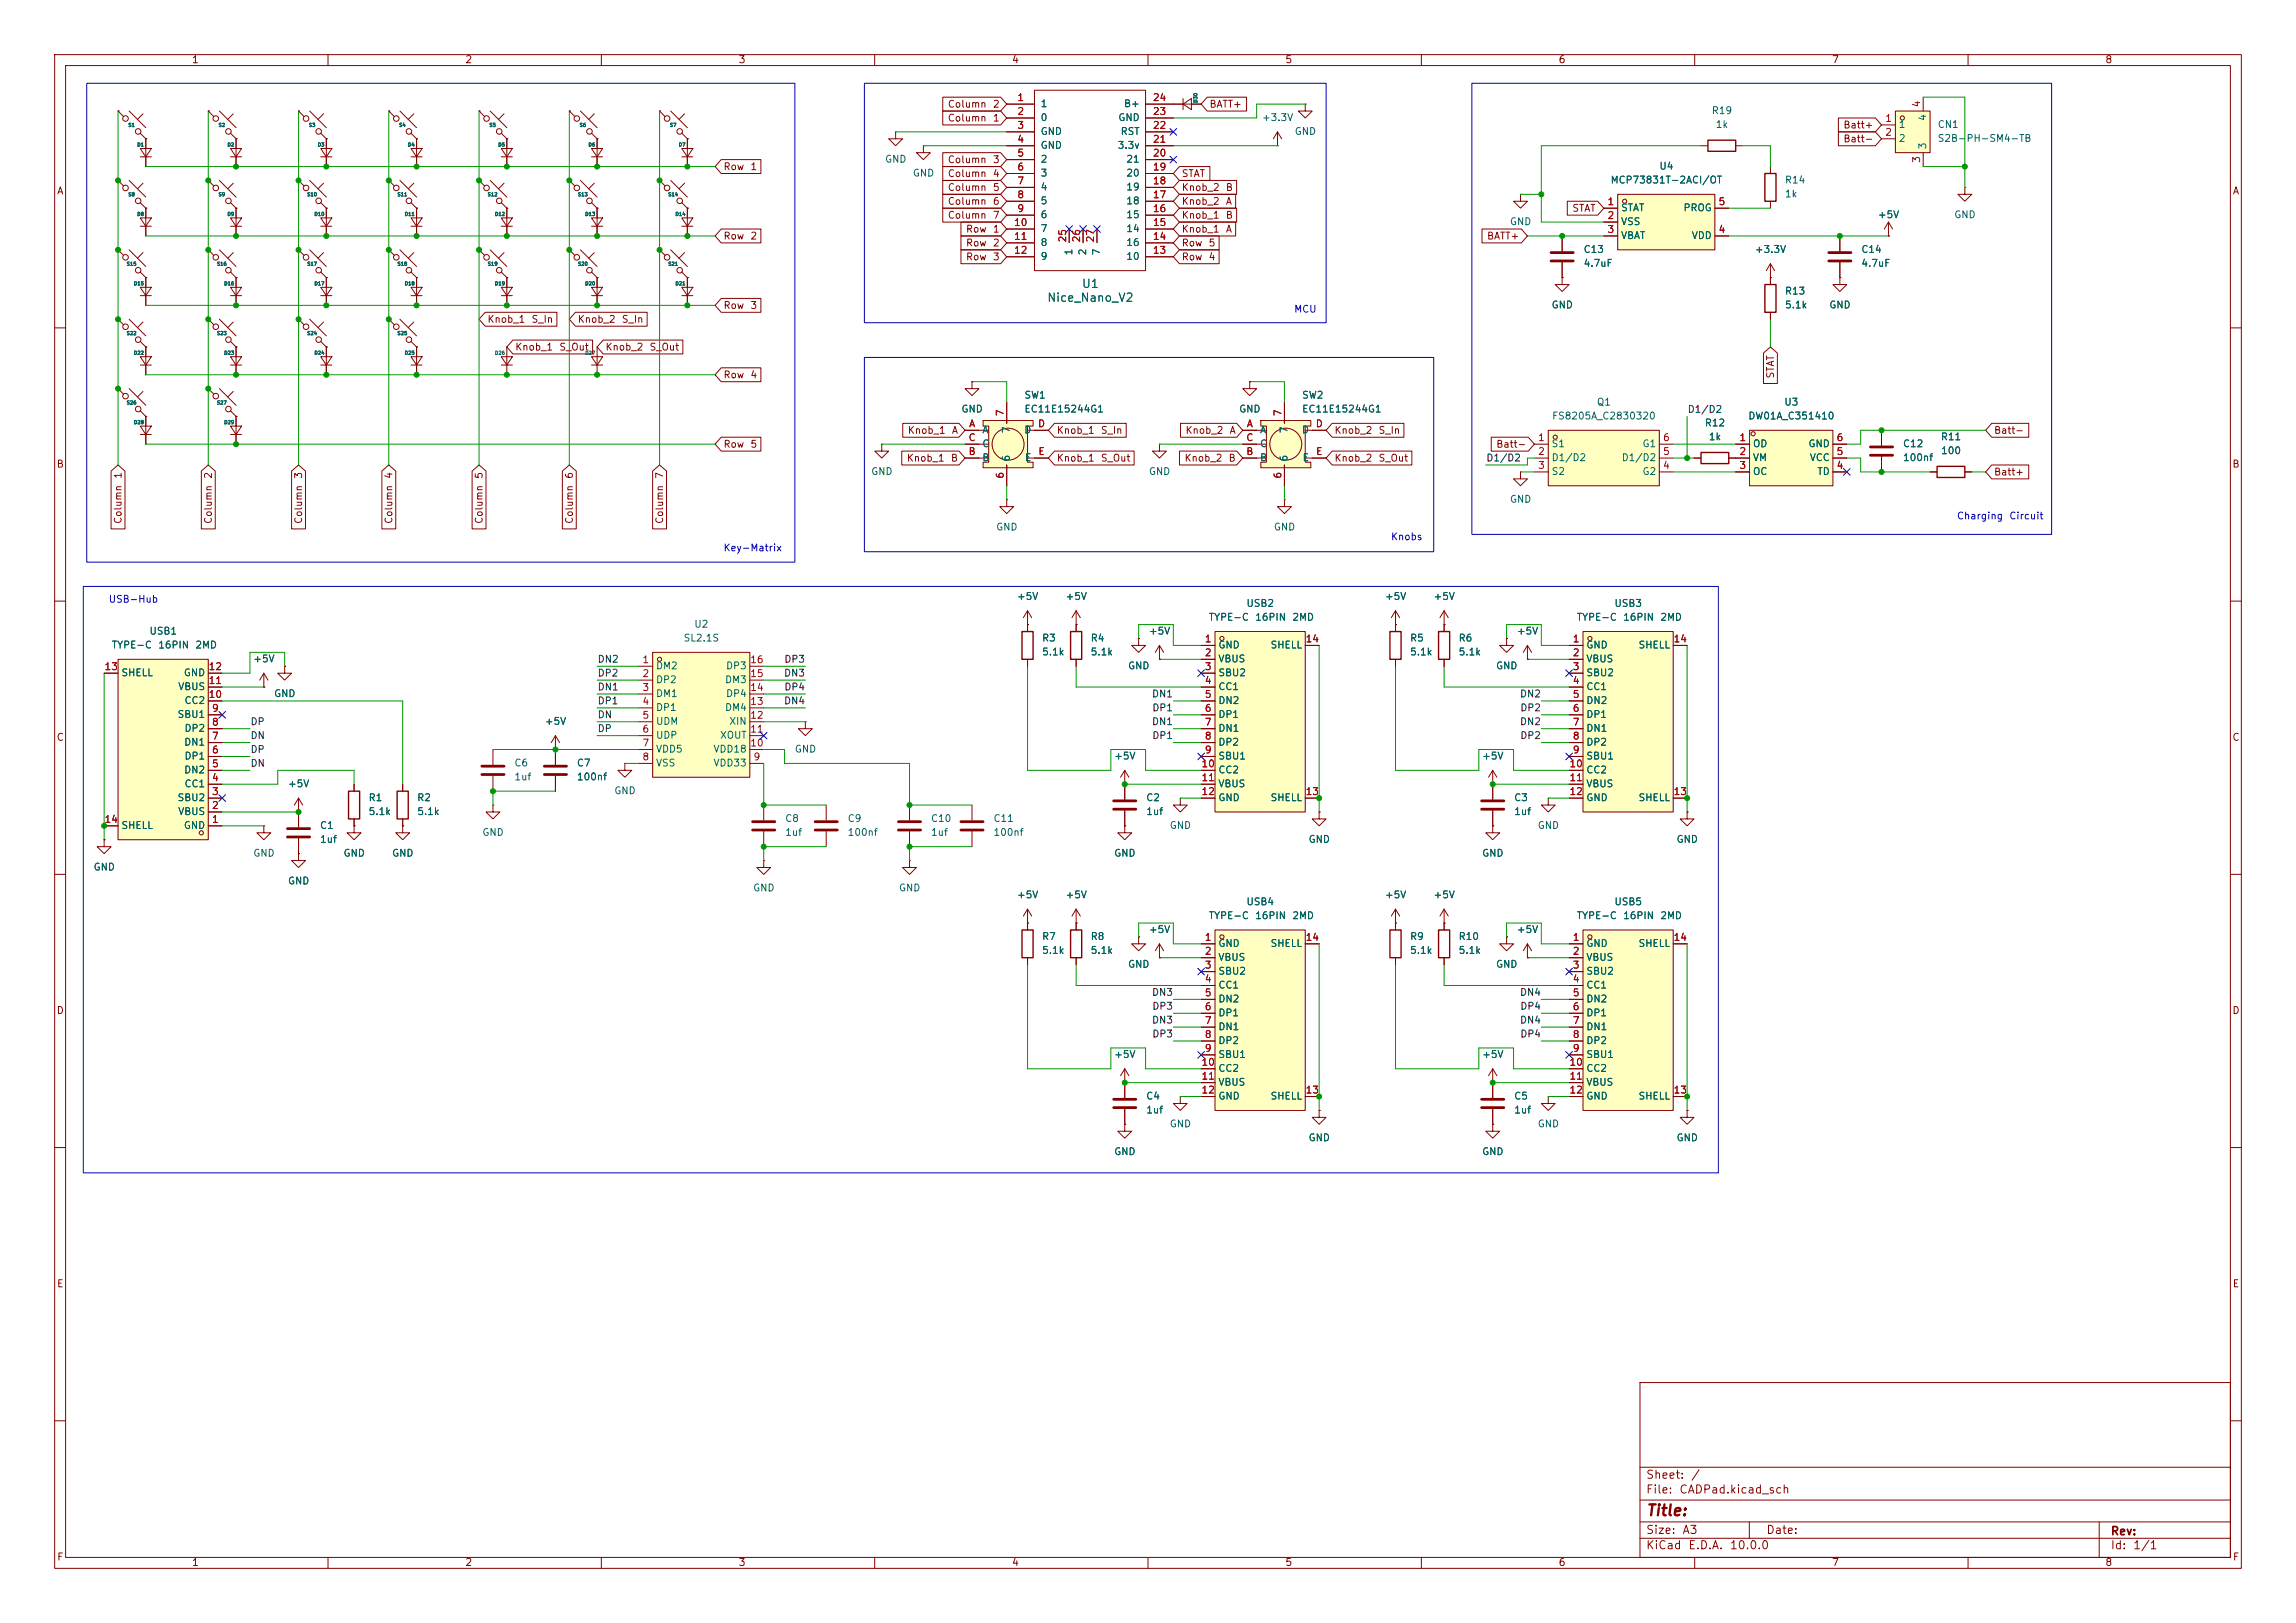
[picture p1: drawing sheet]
<svg xmlns="http://www.w3.org/2000/svg" width="420mm" height="297mm" viewBox="0 0 420 297" stroke-linecap="round" stroke-linejoin="round" font-family="sans-serif">
<defs><g id="words">
<text font-size="2" fill="#840000" x="301" y="277.9">Title:</text>
<g font-size="1.5" fill="#006464">
<text x="197.8" y="53.1">U1</text>
<text x="191.4" y="55.6">Nice_Nano_V2</text>
</g>
<g font-size="1.5" fill="#840000">
<text x="301" y="273.7">File:</text>
<text x="301" y="271">Sheet:</text>
<text x="307.1" y="273.7">CADPad.kicad_sch</text>
<text x="309.2" y="271">/</text>
<text x="301" y="281.1">Size:</text>
<text x="307.6" y="281.1">A3</text>
<text x="323" y="281.1">Date:</text>
<text x="386" y="281.3">Rev:</text>
<text x="301" y="283.9">KiCad</text>
<text x="308.7" y="283.9">E.D.A.</text>
<text x="316.3" y="283.9">10.0.0</text>
<text x="386" y="283.9">Id:</text>
<text x="390.1" y="283.9">1/1</text>
</g>
<g font-size="1.3" fill="#840000">
<text x="35" y="11.9">1</text>
<text x="85" y="11.9">2</text>
<text x="135" y="11.9">3</text>
<text x="185" y="11.9">4</text>
<text x="235" y="11.9">5</text>
<text x="285" y="11.9">6</text>
<text x="335" y="11.9">7</text>
<text x="385" y="11.9">8</text>
<text x="173.3" y="22.5">Column</text>
<text x="173.3" y="20">Column</text>
<text x="181.5" y="22.5">1</text>
<text x="181.5" y="20">2</text>
<text x="221.1" y="20">BATT+</text>
<text x="337.1" y="23.8">Batt+</text>
<text x="337.1" y="26.4">Batt-</text>
<text x="10.3" y="35.9">A</text>
<text x="132.2" y="31.4">Row</text>
<text x="137.2" y="31.4">1</text>
<text x="173.3" y="35.2">Column</text>
<text x="173.3" y="30.2">Column</text>
<text x="173.3" y="32.7">Column</text>
<text x="181.5" y="35.2">5</text>
<text x="181.5" y="30.2">3</text>
<text x="181.5" y="32.7">4</text>
<text x="216.1" y="35.2">Knob_2</text>
<text x="216.1" y="32.7">STAT</text>
<text x="224.1" y="35.2">B</text>
<text x="408.3" y="35.9">A</text>
<text x="173.3" y="37.8">Column</text>
<text x="173.3" y="40.3">Column</text>
<text x="181.5" y="37.8">6</text>
<text x="181.5" y="40.3">7</text>
<text x="216.1" y="40.3">Knob_1</text>
<text x="216.1" y="37.8">Knob_2</text>
<text x="224.1" y="40.3">B</text>
<text x="224.1" y="37.8">A</text>
<text x="287.5" y="39.1">STAT</text>
<text x="132.2" y="44.1">Row</text>
<text x="137.2" y="44.1">2</text>
<text x="176.6" y="47.9">Row</text>
<text x="176.6" y="42.9">Row</text>
<text x="176.6" y="45.4">Row</text>
<text x="181.5" y="47.9">3</text>
<text x="181.5" y="42.9">1</text>
<text x="181.5" y="45.4">2</text>
<text x="216.1" y="45.4">Row</text>
<text x="216.1" y="42.9">Knob_1</text>
<text x="216.1" y="47.9">Row</text>
<text x="221" y="45.4">5</text>
<text x="221" y="47.9">4</text>
<text x="224.1" y="42.9">A</text>
<text x="271.9" y="44.1">BATT+</text>
<text x="89.1" y="59.4">Knob_1</text>
<text x="97.1" y="59.4">S_In</text>
<text x="105.6" y="59.4">Knob_2</text>
<text x="113.6" y="59.4">S_In</text>
<text x="132.2" y="56.8">Row</text>
<text x="137.2" y="56.8">3</text>
<text x="94.1" y="64.5">Knob_1</text>
<text x="102.2" y="64.5">S_Out</text>
<text x="110.6" y="64.5">Knob_2</text>
<text x="118.7" y="64.5">S_Out</text>
<text x="132.2" y="69.5">Row</text>
<text x="137.2" y="69.5">4</text>
<text x="324.8" y="69.4" transform="rotate(-90 324.8 69.4)">STAT</text>
<text x="132.2" y="82.2">Row</text>
<text x="137.2" y="82.2">5</text>
<text x="165.9" y="79.7">Knob_1</text>
<text x="174" y="79.7">A</text>
<text x="193.2" y="79.7">Knob_1</text>
<text x="201.3" y="79.7">S_In</text>
<text x="216.7" y="79.7">Knob_2</text>
<text x="224.8" y="79.7">A</text>
<text x="244" y="79.7">Knob_2</text>
<text x="252.1" y="79.7">S_In</text>
<text x="273.6" y="82.2">Batt-</text>
<text x="364.6" y="79.7">Batt-</text>
<text x="10.3" y="85.9">B</text>
<text x="22.5" y="87.7" transform="rotate(-90 22.5 87.7)">1</text>
<text x="39.1" y="87.7" transform="rotate(-90 39.1 87.7)">2</text>
<text x="55.6" y="87.7" transform="rotate(-90 55.6 87.7)">3</text>
<text x="72.1" y="87.7" transform="rotate(-90 72.1 87.7)">4</text>
<text x="88.6" y="87.7" transform="rotate(-90 88.6 87.7)">5</text>
<text x="105.1" y="87.7" transform="rotate(-90 105.1 87.7)">6</text>
<text x="121.6" y="87.7" transform="rotate(-90 121.6 87.7)">7</text>
<text x="165.8" y="84.8">Knob_1</text>
<text x="173.8" y="84.8">B</text>
<text x="193.2" y="84.8">Knob_1</text>
<text x="201.3" y="84.8">S_Out</text>
<text x="216.6" y="84.8">Knob_2</text>
<text x="224.6" y="84.8">B</text>
<text x="244" y="84.8">Knob_2</text>
<text x="252.1" y="84.8">S_Out</text>
<text x="364.6" y="87.3">Batt+</text>
<text x="408.2" y="85.9">B</text>
<text x="22.5" y="96" transform="rotate(-90 22.5 96)">Column</text>
<text x="39.1" y="96" transform="rotate(-90 39.1 96)">Column</text>
<text x="55.6" y="96" transform="rotate(-90 55.6 96)">Column</text>
<text x="72.1" y="96" transform="rotate(-90 72.1 96)">Column</text>
<text x="88.6" y="96" transform="rotate(-90 88.6 96)">Column</text>
<text x="105.1" y="96" transform="rotate(-90 105.1 96)">Column</text>
<text x="121.6" y="96" transform="rotate(-90 121.6 96)">Column</text>
<text x="10.3" y="135.9">C</text>
<text x="408.2" y="135.9">C</text>
<text x="10.3" y="185.9">D</text>
<text x="408.2" y="185.9">D</text>
<text x="10.3" y="235.9">E</text>
<text x="408.3" y="235.9">E</text>
<text x="10.3" y="285.9">F</text>
<text x="35" y="286.9">1</text>
<text x="85" y="286.9">2</text>
<text x="135" y="286.9">3</text>
<text x="185" y="286.9">4</text>
<text x="235" y="286.9">5</text>
<text x="285" y="286.9">6</text>
<text x="335" y="286.9">7</text>
<text x="385" y="286.9">8</text>
<text x="408.3" y="285.9">F</text>
</g>
<g font-size="1.3" fill="#a90000">
<text x="186" y="18.8">1</text>
<text x="186" y="21.3">2</text>
<text x="186" y="23.9">3</text>
<text x="210.8" y="23.9">22</text>
<text x="210.8" y="21.3">23</text>
<text x="210.8" y="18.8">24</text>
<text x="344.7" y="22.6">1</text>
<text x="351.5" y="19.8" transform="rotate(-90 351.5 19.8)">4</text>
<text x="186" y="26.4">4</text>
<text x="186" y="29">5</text>
<text x="210.8" y="29">20</text>
<text x="210.8" y="26.4">21</text>
<text x="344.7" y="25.1">2</text>
<text x="351.5" y="29.9" transform="rotate(-90 351.5 29.9)">3</text>
<text x="186" y="31.5">6</text>
<text x="186" y="34">7</text>
<text x="210.8" y="34">18</text>
<text x="210.8" y="31.5">19</text>
<text x="185.4" y="41.7">10</text>
<text x="186" y="36.6">8</text>
<text x="186" y="39.1">9</text>
<text x="210.8" y="41.7">15</text>
<text x="210.8" y="39.1">16</text>
<text x="210.8" y="36.6">17</text>
<text x="293.9" y="37.8">1</text>
<text x="293.9" y="40.4">2</text>
<text x="314.3" y="37.8">5</text>
<text x="185.4" y="44.2">11</text>
<text x="185.4" y="46.7">12</text>
<text x="195.3" y="44.5" transform="rotate(-90 195.3 44.5)">25</text>
<text x="197.9" y="44.5" transform="rotate(-90 197.9 44.5)">26</text>
<text x="200.4" y="44.5" transform="rotate(-90 200.4 44.5)">27</text>
<text x="210.8" y="46.7">13</text>
<text x="210.8" y="44.2">14</text>
<text x="293.9" y="42.9">3</text>
<text x="314.3" y="42.9">4</text>
<text x="183.9" y="76.3" transform="rotate(-90 183.9 76.3)">7</text>
<text x="234.7" y="76.3" transform="rotate(-90 234.7 76.3)">7</text>
<text x="177.1" y="83.6">B</text>
<text x="177.1" y="81">C</text>
<text x="177.2" y="78.5">A</text>
<text x="189.8" y="78.5">D</text>
<text x="189.8" y="83.6">E</text>
<text x="227.9" y="83.6">B</text>
<text x="227.9" y="81">C</text>
<text x="228" y="78.5">A</text>
<text x="240.6" y="78.5">D</text>
<text x="240.6" y="83.6">E</text>
<text x="281.2" y="81">1</text>
<text x="281.2" y="83.6">2</text>
<text x="304.1" y="83.6">5</text>
<text x="304.1" y="81">6</text>
<text x="318.1" y="81">1</text>
<text x="318.1" y="83.6">2</text>
<text x="335.8" y="83.6">5</text>
<text x="335.8" y="81">6</text>
<text x="183.9" y="87.7" transform="rotate(-90 183.9 87.7)">6</text>
<text x="234.7" y="87.7" transform="rotate(-90 234.7 87.7)">6</text>
<text x="281.2" y="86.1">3</text>
<text x="304.1" y="86.1">4</text>
<text x="318.1" y="86.1">3</text>
<text x="335.8" y="86.1">4</text>
<text x="220.3" y="117.9">1</text>
<text x="238.7" y="117.9">14</text>
<text x="287.6" y="117.9">1</text>
<text x="306" y="117.9">14</text>
<text x="19" y="122.9">13</text>
<text x="38.1" y="125.5">11</text>
<text x="38.1" y="122.9">12</text>
<text x="117.4" y="121.7">1</text>
<text x="117.4" y="124.2">2</text>
<text x="137.1" y="124.2">15</text>
<text x="137.1" y="121.7">16</text>
<text x="220.3" y="120.4">2</text>
<text x="220.3" y="122.9">3</text>
<text x="220.3" y="125.5">4</text>
<text x="287.6" y="120.4">2</text>
<text x="287.6" y="122.9">3</text>
<text x="287.6" y="125.5">4</text>
<text x="38.1" y="128">10</text>
<text x="38.7" y="130.6">9</text>
<text x="117.4" y="126.7">3</text>
<text x="117.4" y="129.3">4</text>
<text x="117.4" y="131.8">5</text>
<text x="137.1" y="131.8">12</text>
<text x="137.1" y="129.3">13</text>
<text x="137.1" y="126.7">14</text>
<text x="220.3" y="128">5</text>
<text x="220.3" y="130.6">6</text>
<text x="287.6" y="128">5</text>
<text x="287.6" y="130.6">6</text>
<text x="38.7" y="135.6">7</text>
<text x="38.7" y="133.1">8</text>
<text x="117.4" y="134.4">6</text>
<text x="117.4" y="136.9">7</text>
<text x="137.1" y="136.9">10</text>
<text x="137.1" y="134.4">11</text>
<text x="220.3" y="133.1">7</text>
<text x="220.3" y="135.6">8</text>
<text x="287.6" y="133.1">7</text>
<text x="287.6" y="135.6">8</text>
<text x="38.7" y="143.3">4</text>
<text x="38.7" y="140.7">5</text>
<text x="38.7" y="138.2">6</text>
<text x="117.4" y="139.4">8</text>
<text x="137.7" y="139.4">9</text>
<text x="219.7" y="140.7">10</text>
<text x="219.7" y="143.3">11</text>
<text x="220.3" y="138.2">9</text>
<text x="287" y="140.7">10</text>
<text x="287" y="143.3">11</text>
<text x="287.6" y="138.2">9</text>
<text x="38.7" y="148.3">2</text>
<text x="38.7" y="145.8">3</text>
<text x="219.7" y="145.8">12</text>
<text x="238.7" y="145.8">13</text>
<text x="287" y="145.8">12</text>
<text x="306" y="145.8">13</text>
<text x="19" y="150.9">14</text>
<text x="38.7" y="150.9">1</text>
<text x="220.3" y="172.5">1</text>
<text x="238.7" y="172.5">14</text>
<text x="287.6" y="172.5">1</text>
<text x="306" y="172.5">14</text>
<text x="220.3" y="175">2</text>
<text x="220.3" y="177.5">3</text>
<text x="287.6" y="175">2</text>
<text x="287.6" y="177.5">3</text>
<text x="220.3" y="180.1">4</text>
<text x="220.3" y="182.6">5</text>
<text x="220.3" y="185.2">6</text>
<text x="287.6" y="180.1">4</text>
<text x="287.6" y="182.6">5</text>
<text x="287.6" y="185.2">6</text>
<text x="220.3" y="187.7">7</text>
<text x="220.3" y="190.2">8</text>
<text x="287.6" y="187.7">7</text>
<text x="287.6" y="190.2">8</text>
<text x="219.7" y="195.3">10</text>
<text x="219.7" y="197.9">11</text>
<text x="220.3" y="192.8">9</text>
<text x="287" y="195.3">10</text>
<text x="287" y="197.9">11</text>
<text x="287.6" y="192.8">9</text>
<text x="219.7" y="200.4">12</text>
<text x="238.7" y="200.4">13</text>
<text x="287" y="200.4">12</text>
<text x="306" y="200.4">13</text>
</g>
<g font-size="1.3" fill="#006464">
<text x="190.2" y="19.9">1</text>
<text x="190.2" y="22.5">0</text>
<text x="204.5" y="22.5">GND</text>
<text x="205.5" y="19.9">B+</text>
<text x="230.7" y="22.5">+3.3V</text>
<text x="313" y="21.2">R19</text>
<text x="313.7" y="23.7">1k</text>
<text x="347.2" y="23.7">1</text>
<text x="352.7" y="22.2" transform="rotate(-90 352.7 22.2)">4</text>
<text x="354.3" y="23.7">CN1</text>
<text x="190.2" y="25">GND</text>
<text x="190.2" y="27.5">GND</text>
<text x="204.3" y="27.5">3.3v</text>
<text x="204.9" y="25">RST</text>
<text x="236.7" y="25">GND</text>
<text x="347.2" y="26.3">2</text>
<text x="352.7" y="27.4" transform="rotate(-90 352.7 27.4)">3</text>
<text x="354.3" y="26.3">S2B-PH-SM4-TB</text>
<text x="161.8" y="30.1">GND</text>
<text x="166.9" y="32.6">GND</text>
<text x="190.2" y="30.1">2</text>
<text x="190.2" y="32.6">3</text>
<text x="190.2" y="35.2">4</text>
<text x="205.9" y="35.2">19</text>
<text x="205.9" y="32.6">20</text>
<text x="205.9" y="30.1">21</text>
<text x="294.5" y="33.9">MCP73831T-2ACI/OT</text>
<text x="303.4" y="31.3">U4</text>
<text x="326.4" y="33.9">R14</text>
<text x="190.2" y="37.7">5</text>
<text x="190.2" y="40.2">6</text>
<text x="205.9" y="40.2">15</text>
<text x="205.9" y="37.7">18</text>
<text x="276.1" y="41.5">GND</text>
<text x="296.4" y="39">STAT</text>
<text x="296.4" y="41.5">VSS</text>
<text x="307.8" y="39">PROG</text>
<text x="326.4" y="36.4">1k</text>
<text x="343.4" y="40.2">+5V</text>
<text x="357.4" y="40.2">GND</text>
<text x="190.2" y="42.8">7</text>
<text x="190.2" y="45.3">8</text>
<text x="190.2" y="47.9">9</text>
<text x="196.4" y="46.8" transform="rotate(-90 196.4 46.8)">1</text>
<text x="199" y="46.8" transform="rotate(-90 199 46.8)">2</text>
<text x="201.5" y="46.8" transform="rotate(-90 201.5 46.8)">7</text>
<text x="205.9" y="47.9">10</text>
<text x="205.9" y="45.3">16</text>
<text x="205.9" y="42.8">14</text>
<text x="289.6" y="46.6">C13</text>
<text x="296.4" y="44">VBAT</text>
<text x="309.4" y="44">VDD</text>
<text x="320.9" y="46.6">+3.3V</text>
<text x="340.4" y="46.6">C14</text>
<text x="289.6" y="49.1">4.7uF</text>
<text x="340.4" y="49.1">4.7uF</text>
<text x="283.7" y="56.7">GND</text>
<text x="326.4" y="56.7">5.1k</text>
<text x="326.4" y="54.2">R13</text>
<text x="334.5" y="56.7">GND</text>
<text x="175.8" y="75.8">GND</text>
<text x="187.3" y="73.3">SW1</text>
<text x="187.3" y="75.8">EC11E15244G1</text>
<text x="226.6" y="75.8">GND</text>
<text x="238.1" y="73.3">SW2</text>
<text x="238.1" y="75.8">EC11E15244G1</text>
<text x="283.8" y="77.1">FS8205A_C2830320</text>
<text x="292" y="74.5">Q1</text>
<text x="319.7" y="77.1">DW01A_C351410</text>
<text x="326.3" y="74.5">U3</text>
<text x="179.6" y="79.6">A</text>
<text x="179.6" y="82.1">C</text>
<text x="185" y="79.4" transform="rotate(-90 185 79.4)">7</text>
<text x="187.2" y="79.6">D</text>
<text x="230.4" y="79.6">A</text>
<text x="230.4" y="82.1">C</text>
<text x="235.8" y="79.4" transform="rotate(-90 235.8 79.4)">7</text>
<text x="238" y="79.6">D</text>
<text x="283.7" y="82.1">S1</text>
<text x="300.3" y="82.1">G1</text>
<text x="311.7" y="78.3">R12</text>
<text x="312.5" y="80.9">1k</text>
<text x="320.5" y="82.1">OD</text>
<text x="330.7" y="82.1">GND</text>
<text x="348" y="82.1">C12</text>
<text x="354.9" y="80.9">R11</text>
<text x="355" y="83.4">100</text>
<text x="159.3" y="87.2">GND</text>
<text x="179.6" y="84.7">B</text>
<text x="185" y="84.6" transform="rotate(-90 185 84.6)">6</text>
<text x="187.4" y="84.7">E</text>
<text x="210.1" y="87.2">GND</text>
<text x="230.4" y="84.7">B</text>
<text x="235.8" y="84.6" transform="rotate(-90 235.8 84.6)">6</text>
<text x="238.2" y="84.7">E</text>
<text x="283.7" y="84.7">D1/D2</text>
<text x="283.7" y="87.2">S2</text>
<text x="296.5" y="84.7">D1/D2</text>
<text x="300.3" y="87.2">G2</text>
<text x="320.5" y="84.7">VM</text>
<text x="320.5" y="87.2">OC</text>
<text x="330.9" y="84.7">VCC</text>
<text x="332.3" y="87.2">TD</text>
<text x="348" y="84.7">100nf</text>
<text x="276.1" y="92.3">GND</text>
<text x="182.1" y="97.4">GND</text>
<text x="232.9" y="97.4">GND</text>
<text x="185.9" y="110.1">+5V</text>
<text x="194.8" y="110.1">+5V</text>
<text x="221" y="113.9">TYPE-C</text>
<text x="227.9" y="111.4">USB2</text>
<text x="229.5" y="113.9">16PIN</text>
<text x="236.3" y="113.9">2MD</text>
<text x="253.2" y="110.1">+5V</text>
<text x="262.1" y="110.1">+5V</text>
<text x="288.3" y="113.9">TYPE-C</text>
<text x="295.2" y="111.4">USB3</text>
<text x="296.8" y="113.9">16PIN</text>
<text x="303.6" y="113.9">2MD</text>
<text x="20.3" y="119">TYPE-C</text>
<text x="27.2" y="116.4">USB1</text>
<text x="28.8" y="119">16PIN</text>
<text x="35.6" y="119">2MD</text>
<text x="124.9" y="117.7">SL2.1S</text>
<text x="126.9" y="115.2">U2</text>
<text x="190.5" y="117.7">R3</text>
<text x="199.4" y="117.7">R4</text>
<text x="210.1" y="116.4">+5V</text>
<text x="222.8" y="119">GND</text>
<text x="232.3" y="119">SHELL</text>
<text x="257.8" y="117.7">R5</text>
<text x="266.7" y="117.7">R6</text>
<text x="277.4" y="116.4">+5V</text>
<text x="290.1" y="119">GND</text>
<text x="299.6" y="119">SHELL</text>
<text x="22.1" y="124.1">SHELL</text>
<text x="33.5" y="124.1">GND</text>
<text x="46.2" y="121.5">+5V</text>
<text x="119.9" y="122.8">DM2</text>
<text x="119.9" y="125.3">DP2</text>
<text x="132.5" y="125.3">DM3</text>
<text x="132.7" y="122.8">DP3</text>
<text x="190.5" y="120.2">5.1k</text>
<text x="199.4" y="120.2">5.1k</text>
<text x="206.2" y="122.8">GND</text>
<text x="222.8" y="121.5">VBUS</text>
<text x="222.8" y="124.1">SBU2</text>
<text x="257.8" y="120.2">5.1k</text>
<text x="266.7" y="120.2">5.1k</text>
<text x="273.6" y="122.8">GND</text>
<text x="290.1" y="121.5">VBUS</text>
<text x="290.1" y="124.1">SBU2</text>
<text x="32.4" y="131.7">SBU1</text>
<text x="32.5" y="126.6">VBUS</text>
<text x="33.6" y="129.1">CC2</text>
<text x="50" y="127.9">GND</text>
<text x="119.9" y="127.9">DM1</text>
<text x="119.9" y="130.4">DP1</text>
<text x="132.5" y="130.4">DM4</text>
<text x="132.7" y="127.9">DP4</text>
<text x="222.8" y="126.6">CC1</text>
<text x="222.8" y="129.1">DN2</text>
<text x="222.8" y="131.7">DP1</text>
<text x="290.1" y="126.6">CC1</text>
<text x="290.1" y="129.1">DN2</text>
<text x="290.1" y="131.7">DP1</text>
<text x="33.6" y="136.8">DN1</text>
<text x="33.6" y="134.2">DP2</text>
<text x="99.6" y="132.9">+5V</text>
<text x="119.9" y="132.9">UDM</text>
<text x="119.9" y="135.5">UDP</text>
<text x="131.6" y="135.5">XOUT</text>
<text x="133.3" y="132.9">XIN</text>
<text x="222.8" y="134.2">DN1</text>
<text x="222.8" y="136.8">DP2</text>
<text x="290.1" y="134.2">DN1</text>
<text x="290.1" y="136.8">DP2</text>
<text x="33.6" y="141.8">DN2</text>
<text x="33.6" y="139.3">DP1</text>
<text x="94" y="140.6">C6</text>
<text x="94" y="143.1">1uf</text>
<text x="105.4" y="140.6">C7</text>
<text x="105.4" y="143.1">100nf</text>
<text x="119.9" y="138">VDD5</text>
<text x="119.9" y="140.6">VSS</text>
<text x="130.4" y="140.6">VDD33</text>
<text x="130.4" y="138">VDD18</text>
<text x="145.3" y="138">GND</text>
<text x="203.7" y="139.3">+5V</text>
<text x="222.8" y="139.3">SBU1</text>
<text x="222.8" y="141.8">CC2</text>
<text x="271" y="139.3">+5V</text>
<text x="290.1" y="139.3">SBU1</text>
<text x="290.1" y="141.8">CC2</text>
<text x="32.4" y="146.9">SBU2</text>
<text x="32.5" y="149.5">VBUS</text>
<text x="33.6" y="144.4">CC1</text>
<text x="52.6" y="144.4">+5V</text>
<text x="67.3" y="146.9">R1</text>
<text x="67.3" y="149.5">5.1k</text>
<text x="76.2" y="146.9">R2</text>
<text x="76.2" y="149.5">5.1k</text>
<text x="112.3" y="145.6">GND</text>
<text x="209.6" y="146.9">C2</text>
<text x="209.6" y="149.5">1uf</text>
<text x="222.8" y="144.4">VBUS</text>
<text x="222.8" y="146.9">GND</text>
<text x="232.3" y="146.9">SHELL</text>
<text x="276.9" y="146.9">C3</text>
<text x="276.9" y="149.5">1uf</text>
<text x="290.1" y="144.4">VBUS</text>
<text x="290.1" y="146.9">GND</text>
<text x="299.6" y="146.9">SHELL</text>
<text x="22.1" y="152">SHELL</text>
<text x="33.5" y="152">GND</text>
<text x="58.4" y="152">C1</text>
<text x="58.4" y="154.5">1uf</text>
<text x="88.1" y="153.3">GND</text>
<text x="143.5" y="150.7">C8</text>
<text x="143.5" y="153.3">1uf</text>
<text x="154.9" y="150.7">C9</text>
<text x="154.9" y="153.3">100nf</text>
<text x="170.2" y="150.7">C10</text>
<text x="170.2" y="153.3">1uf</text>
<text x="181.6" y="150.7">C11</text>
<text x="181.6" y="153.3">100nf</text>
<text x="213.9" y="152">GND</text>
<text x="239.3" y="154.5">GND</text>
<text x="281.2" y="152">GND</text>
<text x="306.6" y="154.5">GND</text>
<text x="17" y="159.6">GND</text>
<text x="46.2" y="157.1">GND</text>
<text x="62.7" y="157.1">GND</text>
<text x="71.6" y="157.1">GND</text>
<text x="203.7" y="157.1">GND</text>
<text x="271" y="157.1">GND</text>
<text x="52.6" y="162.2">GND</text>
<text x="137.7" y="163.4">GND</text>
<text x="164.3" y="163.4">GND</text>
<text x="185.9" y="164.7">+5V</text>
<text x="194.8" y="164.7">+5V</text>
<text x="227.9" y="166">USB4</text>
<text x="253.2" y="164.7">+5V</text>
<text x="262.1" y="164.7">+5V</text>
<text x="295.2" y="166">USB5</text>
<text x="190.5" y="172.3">R7</text>
<text x="199.4" y="172.3">R8</text>
<text x="210.1" y="171">+5V</text>
<text x="221" y="168.5">TYPE-C</text>
<text x="222.8" y="173.6">GND</text>
<text x="229.5" y="168.5">16PIN</text>
<text x="232.3" y="173.6">SHELL</text>
<text x="236.3" y="168.5">2MD</text>
<text x="257.8" y="172.3">R9</text>
<text x="266.7" y="172.3">R10</text>
<text x="277.4" y="171">+5V</text>
<text x="288.3" y="168.5">TYPE-C</text>
<text x="290.1" y="173.6">GND</text>
<text x="296.8" y="168.5">16PIN</text>
<text x="299.6" y="173.6">SHELL</text>
<text x="303.6" y="168.5">2MD</text>
<text x="190.5" y="174.9">5.1k</text>
<text x="199.4" y="174.9">5.1k</text>
<text x="206.2" y="177.4">GND</text>
<text x="222.8" y="176.1">VBUS</text>
<text x="222.8" y="178.7">SBU2</text>
<text x="257.8" y="174.9">5.1k</text>
<text x="266.7" y="174.9">5.1k</text>
<text x="273.6" y="177.4">GND</text>
<text x="290.1" y="176.1">VBUS</text>
<text x="290.1" y="178.7">SBU2</text>
<text x="222.8" y="181.2">CC1</text>
<text x="222.8" y="183.7">DN2</text>
<text x="290.1" y="181.2">CC1</text>
<text x="290.1" y="183.7">DN2</text>
<text x="222.8" y="186.3">DP1</text>
<text x="222.8" y="188.8">DN1</text>
<text x="222.8" y="191.4">DP2</text>
<text x="290.1" y="186.3">DP1</text>
<text x="290.1" y="188.8">DN1</text>
<text x="290.1" y="191.4">DP2</text>
<text x="203.7" y="193.9">+5V</text>
<text x="222.8" y="193.9">SBU1</text>
<text x="222.8" y="196.4">CC2</text>
<text x="271" y="193.9">+5V</text>
<text x="290.1" y="193.9">SBU1</text>
<text x="290.1" y="196.4">CC2</text>
<text x="209.6" y="201.5">C4</text>
<text x="222.8" y="199">VBUS</text>
<text x="222.8" y="201.5">GND</text>
<text x="232.3" y="201.5">SHELL</text>
<text x="276.9" y="201.5">C5</text>
<text x="290.1" y="199">VBUS</text>
<text x="290.1" y="201.5">GND</text>
<text x="299.6" y="201.5">SHELL</text>
<text x="209.6" y="204.1">1uf</text>
<text x="213.9" y="206.6">GND</text>
<text x="239.3" y="209.1">GND</text>
<text x="276.9" y="204.1">1uf</text>
<text x="281.2" y="206.6">GND</text>
<text x="306.6" y="209.1">GND</text>
<text x="203.7" y="211.7">GND</text>
<text x="271" y="211.7">GND</text>
</g>
<g font-size="1.3" fill="#0000c2">
<text x="236.6" y="57.5">MCU</text>
<text x="357.9" y="95.4">Charging</text>
<text x="367.4" y="95.4">Circuit</text>
<text x="132.2" y="101.2">Key-Matrix</text>
<text x="254.3" y="99.2">Knobs</text>
<text x="19.8" y="110.6">USB-Hub</text>
</g>
<g font-size="1.3" fill="#0f0f0f">
<text x="308.6" y="75.9">D1/D2</text>
<text x="271.8" y="84.7">D1/D2</text>
<text x="109.2" y="121.6">DN2</text>
<text x="109.2" y="124.1">DP2</text>
<text x="143.3" y="124.1">DN3</text>
<text x="143.4" y="121.6">DP3</text>
<text x="109.2" y="131.7">DN</text>
<text x="109.2" y="129.2">DP1</text>
<text x="109.2" y="126.7">DN1</text>
<text x="143.3" y="129.2">DN4</text>
<text x="143.4" y="126.7">DP4</text>
<text x="210.6" y="127.9">DN1</text>
<text x="210.7" y="130.5">DP1</text>
<text x="277.9" y="127.9">DN2</text>
<text x="278" y="130.5">DP2</text>
<text x="45.7" y="133">DP</text>
<text x="45.7" y="135.5">DN</text>
<text x="109.2" y="134.3">DP</text>
<text x="210.6" y="133">DN1</text>
<text x="210.7" y="135.5">DP1</text>
<text x="277.9" y="133">DN2</text>
<text x="278" y="135.5">DP2</text>
<text x="45.7" y="138.1">DP</text>
<text x="45.7" y="140.6">DN</text>
<text x="210.6" y="182.5">DN3</text>
<text x="210.7" y="185.1">DP3</text>
<text x="277.9" y="182.5">DN4</text>
<text x="278" y="185.1">DP4</text>
<text x="210.6" y="187.6">DN3</text>
<text x="210.7" y="190.2">DP3</text>
<text x="277.9" y="187.6">DN4</text>
<text x="278" y="190.2">DP4</text>
</g>
<g font-size=".6" fill="#006464">
<text x="23.4" y="23.4">S1</text>
<text x="39.9" y="23.4">S2</text>
<text x="56.4" y="23.4">S3</text>
<text x="72.9" y="23.4">S4</text>
<text x="89.4" y="23.4">S5</text>
<text x="105.9" y="23.4">S6</text>
<text x="122.5" y="23.4">S7</text>
<text x="219.2" y="18.9" transform="rotate(-90 219.2 18.9)">D30</text>
<text x="25" y="27">D1</text>
<text x="41.5" y="27">D2</text>
<text x="58" y="27">D3</text>
<text x="74.6" y="27">D4</text>
<text x="91.1" y="27">D5</text>
<text x="107.6" y="27">D6</text>
<text x="124.1" y="27">D7</text>
<text x="23.4" y="36.1">S8</text>
<text x="25" y="39.7">D8</text>
<text x="39.9" y="36.1">S9</text>
<text x="41.5" y="39.7">D9</text>
<text x="56.1" y="36.1">S10</text>
<text x="57.4" y="39.7">D10</text>
<text x="72.6" y="36.1">S11</text>
<text x="74" y="39.7">D11</text>
<text x="89.1" y="36.1">S12</text>
<text x="90.5" y="39.7">D12</text>
<text x="105.6" y="36.1">S13</text>
<text x="107" y="39.7">D13</text>
<text x="122.2" y="36.1">S14</text>
<text x="123.5" y="39.7">D14</text>
<text x="23.1" y="48.8">S15</text>
<text x="24.4" y="52.4">D15</text>
<text x="39.6" y="48.8">S16</text>
<text x="40.9" y="52.4">D16</text>
<text x="56.1" y="48.8">S17</text>
<text x="57.4" y="52.4">D17</text>
<text x="72.6" y="48.8">S18</text>
<text x="74" y="52.4">D18</text>
<text x="89.1" y="48.8">S19</text>
<text x="90.5" y="52.4">D19</text>
<text x="105.6" y="48.8">S20</text>
<text x="107" y="52.4">D20</text>
<text x="122.2" y="48.8">S21</text>
<text x="123.5" y="52.4">D21</text>
<text x="23.1" y="61.5">S22</text>
<text x="24.4" y="65.1">D22</text>
<text x="39.6" y="61.5">S23</text>
<text x="40.9" y="65.1">D23</text>
<text x="56.1" y="61.5">S24</text>
<text x="57.4" y="65.1">D24</text>
<text x="72.6" y="61.5">S25</text>
<text x="74" y="65.1">D25</text>
<text x="90.5" y="65.1">D26</text>
<text x="107" y="65.1">D27</text>
<text x="23.1" y="74.2">S26</text>
<text x="24.4" y="77.8">D28</text>
<text x="39.6" y="74.2">S27</text>
<text x="40.9" y="77.8">D29</text>
</g>
</g></defs>
<g fill="none" stroke="#840000" stroke-width=".18">
<path d="M10 10h400v277h-400zM12 12h396v273h-396zM60 10v2M110 10v2M160 10v2M210 10v2M260 10v2M310 10v2M360 10v2M10 60h2M408 60h2M212.1 81.3v1.3h1.3l-1.3 1.2-1.3-1.2h1.3"/>
<path d="M212.1 81.3h.1M10 110h2M255.3 114.3v1.3M408 110h2M255.3 120.7v1.2M10 160h2M54.6 148.6h.1M54.6 146.1l-.8 1.2M54.6 146.1l.8 1.2M54.6 146.1v2.5M64.8 143.5v1.3M64.8 149.9v1.2"/>
<path d="M408 160h2M10 210h2M408 210h2M300 253h108v32h-108zM10 260h2M300 278.5h108M300 274.5h108M300 268.5h108M320 278.5v3M384 278.5v6.5M408 260h2M60 285v2"/>
<path d="M110 285v2M160 285v2M210 285v2M260 285v2M300 281.5h108M310 285v2M360 285v2"/>
</g>
<path d="M254.3 115.6h2v5.1h-2zM63.8 144.8h2v5.1h-2z" fill="none" stroke="#840000" stroke-width=".25"/>
<path d="M222.2 115.6h16.6v33h-16.6z" fill="#ffffc2"/>
<g fill="none" stroke="#840000" stroke-width=".18">
<path d="M278.1 86.4v1.2h1.3l-1.3 1.3-1.2-1.3h1.2M278.1 86.4h.1M219.7 118.1h2.5M222.2 115.6h16.6v33h-16.6zM238.8 118.1h2.5M255.3 114.3h.1M255.3 111.8l-.8 1.2M255.3 111.8l.7 1.2M255.3 111.8v2.5M264.2 114.3h.1M264.2 111.8l-.8 1.2M264.2 111.8l.7 1.2"/>
<path d="M264.2 111.8v3.8M275.6 116.8v1.3h1.3l-1.3 1.3-1.3-1.3h1.3M275.6 116.8h.1M219.7 120.7h2.5M219.7 123.2h2.5M219.7 125.7h2.5M219.7 128.3h2.5M219.7 130.8h2.5M219.7 133.4h2.5M219.7 135.9h2.5M219.7 138.4h2.5M264.2 120.7v1.2"/>
<path d="M219.7 141h2.5M219.7 143.5h2.5M219.7 146.1h2.5M238.8 146.1h2.5M241.3 148.6v1.3h1.3l-1.3 1.2-1.3-1.2h1.3M241.3 148.6h.1"/>
<circle cx="223.5" cy="116.8" r=".38"/>
</g>
<path d="M263.1 115.6h2.1v5.1h-2.1z" fill="none" stroke="#840000" stroke-width=".25"/>
<path d="M21.6 120.7h16.5v33h-16.5z" fill="#ffffc2"/>
<g fill="none" stroke="#840000" stroke-width=".18">
<path d="M279.4 118.1l-.8 1.3M279.4 118.1l.8 1.3M279.4 118.1v2.6M19 123.2h2.6M21.6 120.7h16.5v33h-16.5zM38.1 138.4h2.5M38.1 135.9h2.5M38.1 133.4h2.5M38.1 130.8h2.5M38.1 128.3h2.5M38.1 125.7h2.5M38.1 123.2h2.5"/>
<path d="M48.3 125.7h.1M48.3 123.2l-.8 1.3M48.3 123.2l.7 1.3M48.3 123.2v2.5M52.1 121.9v1.3h1.2l-1.2 1.3-1.3-1.3h1.3M52.1 121.9h.1M279.4 120.7h.1M19 151.1h2.6M38.1 151.1h2.5M38.1 148.6h2.5M38.1 146.1h2.5M38.1 143.5h2.5"/>
<path d="M38.1 141h2.5M73.7 143.5v1.3M73.7 149.9v1.2M90.2 147.3v1.3h1.2l-1.2 1.3-1.3-1.3h1.3M90.2 147.3h.1M273 143.5h.1M273 141l-.7 1.2M273 141l.8 1.2M273 141v2.5"/>
<circle cx="36.8" cy="152.4" r=".38"/>
</g>
<path d="M72.6 144.8h2.1v5.1h-2.1z" fill="none" stroke="#840000" stroke-width=".25"/>
<path d="M289.6 115.6h16.5v33h-16.5z" fill="#ffffc2"/>
<g fill="none" stroke="#840000" stroke-width=".18">
<path d="M71.1 58.4l1 1M71.1 58.4h.1M73.2 58.4l3 3.1M75.7 58.9l-1 1M75.2 62.5l1 1M76.2 63.5h.1M91.7 65.3h2l-1 1.5zM91.7 66.8h2M92.7 63.5v5.1M108.2 65.3h2l-1 1.5zM108.2 66.8h2M109.2 63.5v5.1"/>
<path d="M212.1 118.1l-.8 1.3M212.1 118.1l.8 1.3M212.1 118.1v2.6M287 118.1h2.6M289.6 115.6h16.5v33h-16.5zM306.1 118.1h2.5M101.6 137.2v2.8M212.1 120.7h.1M287 120.7h2.6M287 123.2h2.6M287 125.7h2.6M287 128.3h2.6"/>
<path d="M287 130.8h2.6M287 133.4h2.6M287 135.9h2.6M287 138.4h2.6M101.6 142v2.8M273 151.1v1.3h1.3l-1.3 1.3-1.2-1.3h1.2M273 151.1h.1M273 143.5v2.8M273 148.3v2.8M283.2 146.1v1.2h1.3l-1.3 1.3-1.3-1.3h1.3M283.2 146.1h.1M287 141h2.6"/>
<path d="M287 143.5h2.6M287 146.1h2.6M306.1 146.1h2.5"/>
<circle cx="72.5" cy="59.8" r=".51"/>
<circle cx="74.8" cy="62.2" r=".51"/>
<circle cx="290.8" cy="116.8" r=".38"/>
</g>
<path d="M99.6 140.2h4M99.6 141.7h4M271 146.6h4.1M271 148.1h4.1" fill="none" stroke="#840000" stroke-width=".51"/>
<path d="M283.2 78.7h20.3v10.2h-20.3z" fill="#ffffc2"/>
<g fill="none" stroke="#840000" stroke-width=".18">
<path d="M283.2 78.7h20.3v10.2h-20.3zM280.7 81.3h2.5M280.7 83.8h2.5M280.7 86.4h2.5M303.5 81.3h2.6M303.5 83.8h2.6M303.5 86.4h2.6"/>
<circle cx="284.5" cy="80" r=".38"/>
</g>
<path d="M119.4 119.4h17.8v22.8h-17.8z" fill="#ffffc2"/>
<g fill="none" stroke="#840000" stroke-width=".18">
<path d="M285.7 50.8v1.3h1.3l-1.3 1.2-1.2-1.2h1.2M285.7 50.8h.1M119.4 119.4h17.8v22.8h-17.8zM188 114.3h.1M188 111.8v3.8M188 111.8l-.8 1.2M188 111.8l.7 1.2M196.8 114.3h.1M196.8 111.8v3.8M196.8 111.8l-.7 1.2M196.8 111.8l.8 1.2M90.2 137.2v2.8"/>
<path d="M101.6 137.2h.1M101.6 134.6l-.8 1.3M101.6 134.6l.8 1.3M101.6 134.6v2.6M114.3 139.7v1.3h1.3l-1.3 1.2-1.3-1.2h1.3M114.3 139.7h.1M116.8 121.9h2.6M116.8 124.5h2.6M116.8 127h2.6M116.8 129.5h2.6M116.8 132.1h2.6M116.8 134.6h2.6"/>
<path d="M116.8 137.2h2.6M116.8 139.7h2.6M137.2 121.9h2.5M137.2 124.5h2.5M137.2 127h2.5M137.2 129.5h2.5M137.2 132.1h2.5M137.2 134.6h2.5M137.2 137.2h2.5M137.2 139.7h2.5M188 120.7v1.2M196.8 120.7v1.2"/>
<path d="M90.2 142v2.8M273 198.1h.1M273 195.6l-.7 1.3M273 195.6l.8 1.3M273 195.6v2.5"/>
<circle cx="120.7" cy="120.7" r=".38"/>
</g>
<path d="M186.9 115.6h2.1v5.1h-2.1zM195.8 115.6h2.1v5.1h-2.1z" fill="none" stroke="#840000" stroke-width=".25"/>
<path d="M88.1 140.2h4.1M88.1 141.7h4.1" fill="none" stroke="#840000" stroke-width=".51"/>
<path d="M230.6 77h9.2v1h-1v6.6h1v1h-9.2v-1h1.1v-6.6h-1.1z" fill="#ffffc2"/>
<g fill="none" stroke="#840000" stroke-width=".18">
<path d="M168.9 26.7v1.2h1.3l-1.3 1.3-1.3-1.3h1.3M168.9 26.7h.1M227.3 78.7h4.4M228.6 69.9v1.2h1.3l-1.3 1.3-1.3-1.3h1.3M228.6 69.9h.1M230.6 77h9.2v1h-1v6.6h1v1h-9.2v-1h1.1v-6.6h-1.1zM234.9 73.7v3.8M238.8 78.7h3.8M227.3 81.3h4.4M227.3 83.8h4.4M234.9 91.4v1.3h1.3l-1.3 1.3-1.2-1.3h1.2M234.9 91.4h.1"/>
<path d="M234.9 85.1v3.8M238.8 83.8h3.8M151.1 147.3v2.8M151.1 152.1v2.8M205.7 143.5h.1M205.7 141v5.3M205.7 148.3v2.8M205.7 141l-.7 1.2M205.7 141l.8 1.2M273 205.7v1.3h1.3l-1.3 1.3-1.2-1.3h1.2M273 205.7h.1M283.2 200.7v1.2h1.3l-1.3 1.3-1.3-1.3h1.3"/>
<path d="M283.2 200.7h.1"/>
<circle cx="235.2" cy="81.3" r="2.92"/>
</g>
<path d="M149.1 150.4h4.1M149.1 151.9h4.1M203.7 146.6h4.1M203.7 148.1h4.1" fill="none" stroke="#840000" stroke-width=".51"/>
<path d="M289.6 170.2h16.5v33h-16.5z" fill="#ffffc2"/>
<g fill="none" stroke="#840000" stroke-width=".18">
<path d="M184.1 19.1h5.1M189.2 16.5h20.3v33h-20.3zM209.5 19.1h10.2M216.4 19.1l1.5-1.1v2.1zM216.4 18v2.1M238.8 19.1v1.2h1.2l-1.2 1.3-1.3-1.3h1.3M238.8 19.1h.1M184.1 21.6h5.1M184.1 24.1h5.1M184.1 26.7h5.1M184.1 29.2h5.1M184.1 31.8h5.1"/>
<path d="M184.1 34.3h5.1M184.1 36.8h5.1M184.1 39.4h5.1M209.5 21.6h5.1M209.5 24.1h5.1M209.5 26.7h5.1M209.5 29.2h5.1M209.5 31.8h5.1M209.5 34.3h5.1M209.5 36.8h5.1M209.5 39.4h5.1M233.7 26.7h.1"/>
<path d="M233.7 24.1l-.8 1.3M233.7 24.1l.7 1.3M233.7 24.1v2.6M323.8 30.5v1.3M323.8 36.8v1.3M359.4 34.3v1.3h1.3l-1.3 1.2-1.3-1.2h1.3M359.4 34.3h.1M184.1 41.9h5.1M184.1 44.5h5.1M184.1 47h5.1M195.6 41.9v2.5M198.1 41.9v2.5"/>
<path d="M200.7 41.9v2.5M209.5 41.9h5.1M209.5 44.5h5.1M209.5 47h5.1M323.8 50.8v1.3M323.8 57.2v1.2M336.5 50.8v1.3h1.3l-1.3 1.2-1.2-1.2h1.2M336.5 50.8h.1M336.5 43.2v2.8M336.5 48v2.8M345.4 43.2h.1M345.4 40.6l-.7 1.3"/>
<path d="M345.4 40.6l.8 1.3M345.4 40.6v2.6M344.2 78.7v2.8M344.2 83.6v2.8M353.1 86.4h1.2M359.4 86.4h1.3M147.3 132.1v1.3h1.3l-1.3 1.2-1.3-1.2h1.3M147.3 132.1h.1M19 153.7v1.2h1.3l-1.3 1.3-1.2-1.3h1.2M19 153.7h.1M48.3 151.1v1.3h1.2l-1.2 1.3-1.3-1.3h1.3M48.3 151.1h.1"/>
<path d="M54.6 156.2v1.3h1.3l-1.3 1.3-1.3-1.3h1.3M54.6 156.2h.1M54.6 148.6v2.8M54.6 153.4v2.8M64.8 151.1v1.3h1.2l-1.2 1.3-1.3-1.3h1.3M64.8 151.1h.1M73.7 151.1v1.3h1.2l-1.2 1.3-1.3-1.3h1.3M73.7 151.1h.1M139.7 157.5v1.3h1.3l-1.3 1.2-1.3-1.2h1.3M139.7 157.5h.1M139.7 147.3v2.8M139.7 152.1v2.8"/>
<path d="M215.9 146.1v1.2h1.3l-1.3 1.3-1.3-1.3h1.3M215.9 146.1h.1M308.6 148.6v1.3h1.3l-1.3 1.2-1.3-1.2h1.3M308.6 148.6h.1M255.3 168.9h.1M255.3 166.4v3.8M255.3 175.3v1.2M255.3 166.4l-.8 1.2M255.3 166.4l.7 1.2M264.2 168.9h.1M264.2 166.4l-.8 1.2M264.2 166.4l.7 1.2"/>
<path d="M264.2 166.4v3.8M264.2 175.3v1.2M275.6 171.5v1.2h1.3l-1.3 1.3-1.3-1.3h1.3M275.6 171.5h.1M279.4 175.3h.1M279.4 172.7l-.8 1.3M279.4 172.7l.8 1.3M279.4 172.7v2.6M287 172.7h2.6M287 175.3h2.6M287 177.8h2.6M289.6 170.2h16.5v33h-16.5z"/>
<path d="M306.1 172.7h2.5M287 180.3h2.6M287 182.9h2.6M287 185.4h2.6M287 188h2.6M287 190.5h2.6M287 193h2.6M287 195.6h2.6M287 198.1h2.6M205.7 205.7v1.3h1.3l-1.3 1.3-1.2-1.3h1.2M205.7 205.7h.1M215.9 200.7v1.2h1.3l-1.3 1.3-1.3-1.3h1.3"/>
<path d="M215.9 200.7h.1M241.3 203.2v1.3h1.3l-1.3 1.2-1.3-1.2h1.3M241.3 203.2h.1M287 200.7h2.6M306.1 200.7h2.5M308.6 203.2v1.3h1.3l-1.3 1.2-1.3-1.2h1.3M308.6 203.2h.1"/>
<circle cx="290.8" cy="171.5" r=".38"/>
</g>
<path d="M334.5 46.2h4.1M334.5 47.8h4.1M342.1 81.8h4.1M342.1 83.3h4.1M52.6 151.6h4M52.6 153.2h4M137.7 150.4h4M137.7 151.9h4" fill="none" stroke="#840000" stroke-width=".51"/>
<path d="M322.8 31.8h2.1v5h-2.1zM322.8 52.1h2.1v5.1h-2.1zM354.3 85.3h5.1v2.1h-5.1zM254.3 170.2h2v5.1h-2zM263.1 170.2h2.1v5.1h-2.1z" fill="none" stroke="#840000" stroke-width=".25"/>
<path d="M222.2 170.2h16.6v33h-16.6z" fill="#ffffc2"/>
<g fill="none" stroke="#840000" stroke-width=".18">
<path d="M75.2 39.9h2l-1 1.5zM76.2 38.1v5.1M87.6 33l1 1M87.6 33h.1M89.7 33l3 3.1M91.7 37.1l1 1M92.2 33.5l-1 1M92.7 38.1h.1M104.1 20.3l1.1 1M104.1 20.3h.1M104.1 33l1.1 1M104.1 33h.1"/>
<path d="M106.2 20.3l3 3.1M106.2 33l3 3.1M108.2 27.2h2l-1 1.5zM108.2 24.4l1 1M108.2 37.1l1 1M108.2 28.7h2M108.7 20.8l-1 1M108.7 33.5l-1 1M109.2 25.4h.1M109.2 38.1h.1M109.2 25.4v5.1M120.6 33l1.1 1"/>
<path d="M120.6 33h.1M120.6 20.3l1.1 1M120.6 20.3h.1M122.7 33l3 3.1M122.7 20.3l3 3.1M124.7 37.1l1 1M124.7 39.9h2l-1 1.5zM124.7 24.4l1 1M124.7 27.2h2l-1 1.5zM124.7 28.7h2M125.2 33.5l-1 1M125.2 20.8l-1 1"/>
<path d="M125.7 38.1h.1M125.7 25.4h.1M125.7 25.4v5.1M125.7 38.1v5.1M163.8 24.1v1.3h1.3l-1.3 1.3-1.2-1.3h1.2M163.8 24.1h.1M38.1 58.4l1 1M38.1 58.4h.1M40.1 58.4l3.1 3.1M42.7 58.9l-1 1M54.6 58.4l1 1M54.6 58.4h.1"/>
<path d="M56.6 58.4l3.1 3.1M58.7 52.6h2l-1 1.5zM58.7 54.1h2M59.2 58.9l-1 1M59.7 50.8v5.1M71.1 45.7l1 1M71.1 45.7h.1M73.2 45.7l3 3.1M75.2 49.8l1 1M75.2 52.6h2l-1 1.5zM75.2 54.1h2M75.2 41.4h2"/>
<path d="M75.7 46.2l-1 1M76.2 50.8h.1M76.2 50.8v5.1M120.6 45.7l1.1 1M120.6 45.7h.1M122.7 45.7l3 3.1M124.7 49.8l1 1M124.7 52.6h2l-1 1.5zM124.7 54.1h2M124.7 41.4h2M125.2 46.2l-1 1M125.7 50.8h.1"/>
<path d="M125.7 50.8v5.1M25.7 65.3h2l-1 1.5zM25.7 78h2l-1 1.5zM25.7 66.8h2M25.7 79.5h2M26.7 63.5v5.1M26.7 76.2v5.1M42.2 65.3h2l-1 1.5zM42.2 62.5l1 1M42.2 66.8h2M43.2 63.5h.1M43.2 63.5v5.1"/>
<path d="M58.7 62.5l1 1M58.7 65.3h2l-1 1.5zM58.7 66.8h2M59.7 63.5h.1M59.7 63.5v5.1M166.4 157.5v1.3h1.2l-1.2 1.2-1.3-1.2h1.3M166.4 157.5h.1M177.8 147.3v2.8M177.8 152.1v2.8M188 168.9h.1M188 166.4l-.8 1.2M188 166.4l.7 1.2"/>
<path d="M188 166.4v2.5M212.1 175.3h.1M212.1 172.7l-.8 1.3M212.1 172.7l.8 1.3M212.1 172.7v2.6M219.7 172.7h2.5M219.7 175.3h2.5M219.7 177.8h2.5M222.2 170.2h16.6v33h-16.6zM238.8 172.7h2.5M205.7 198.1h.1M205.7 195.6v5.3"/>
<path d="M205.7 195.6l-.7 1.3M205.7 195.6l.8 1.3M219.7 180.3h2.5M219.7 182.9h2.5M219.7 185.4h2.5M219.7 188h2.5M219.7 190.5h2.5M219.7 193h2.5M219.7 195.6h2.5M219.7 198.1h2.5M273 198.1v2.8M205.7 202.9v2.8"/>
<path d="M219.7 200.7h2.5M238.8 200.7h2.5M273 202.9v2.8"/>
<circle cx="89" cy="34.4" r=".51"/>
<circle cx="91.3" cy="36.8" r=".51"/>
<circle cx="105.5" cy="21.7" r=".51"/>
<circle cx="105.5" cy="34.4" r=".51"/>
<circle cx="107.8" cy="36.8" r=".51"/>
<circle cx="107.8" cy="24.1" r=".51"/>
<circle cx="122" cy="21.7" r=".51"/>
<circle cx="122" cy="34.4" r=".51"/>
<circle cx="124.3" cy="24.1" r=".51"/>
<circle cx="124.3" cy="36.8" r=".51"/>
<circle cx="39.5" cy="59.8" r=".51"/>
<circle cx="56" cy="59.8" r=".51"/>
<circle cx="72.5" cy="47.1" r=".51"/>
<circle cx="74.8" cy="49.5" r=".51"/>
<circle cx="122" cy="47.1" r=".51"/>
<circle cx="124.3" cy="49.5" r=".51"/>
<circle cx="41.8" cy="62.2" r=".51"/>
<circle cx="58.3" cy="62.2" r=".51"/>
<circle cx="223.5" cy="171.5" r=".38"/>
</g>
<path d="M175.8 150.4h4M175.8 151.9h4M203.7 201.2h4.1M203.7 202.7h4.1M271 201.2h4.1M271 202.7h4.1" fill="none" stroke="#840000" stroke-width=".51"/>
<path d="M295.9 35.6h17.8v10.1h-17.8z" fill="#ffffc2"/>
<g fill="none" stroke="#840000" stroke-width=".18">
<path d="M25.7 27.2h2l-1 1.5zM25.7 39.9h2l-1 1.5zM25.7 28.7h2M26.7 25.4v5.1M26.7 38.1v5.1M38.1 33l1 1M38.1 33h.1M38.1 20.3l1 1M38.1 20.3h.1M40.1 33l3.1 3.1M40.1 20.3l3.1 3.1M42.2 27.2h2l-1 1.5z"/>
<path d="M42.2 37.1l1 1M42.2 39.9h2l-1 1.5zM42.2 24.4l1 1M42.2 28.7h2M42.7 33.5l-1 1M42.7 20.8l-1 1M43.2 38.1h.1M43.2 25.4h.1M43.2 25.4v5.1M43.2 38.1v5.1M54.6 33l1 1M54.6 33h.1"/>
<path d="M56.6 33l3.1 3.1M58.7 37.1l1 1M58.7 27.2h2l-1 1.5zM58.7 39.9h2l-1 1.5zM58.7 28.7h2M59.2 33.5l-1 1M59.7 38.1h.1M59.7 25.4v5.1M59.7 38.1v5.1M108.2 39.9h2l-1 1.5zM109.2 38.1v5.1M278.1 35.6v1.2h1.3l-1.3 1.3-1.2-1.3h1.2"/>
<path d="M278.1 35.6h.1M293.4 38.1h2.5M295.9 35.6h17.8v10.1h-17.8zM313.7 38.1h2.5M25.7 52.6h2l-1 1.5zM25.7 41.4h2M25.7 54.1h2M26.7 50.8v5.1M38.1 45.7l1 1M38.1 45.7h.1M40.1 45.7l3.1 3.1M42.2 49.8l1 1"/>
<path d="M42.2 52.6h2l-1 1.5zM42.2 41.4h2M42.2 54.1h2M42.7 46.2l-1 1M43.2 50.8h.1M43.2 50.8v5.1M54.6 45.7l1 1M54.6 45.7h.1M56.6 45.7l3.1 3.1M58.7 49.8l1 1M58.7 41.4h2M59.2 46.2l-1 1"/>
<path d="M59.7 50.8h.1M104.1 45.7l1.1 1M104.1 45.7h.1M106.2 45.7l3 3.1M108.2 52.6h2l-1 1.5zM108.2 49.8l1 1M108.2 41.4h2M108.2 54.1h2M108.7 46.2l-1 1M109.2 50.8h.1M109.2 50.8v5.1M285.7 43.2v2.8"/>
<path d="M285.7 48v2.8M293.4 40.6h2.5M293.4 43.2h2.5M313.7 43.2h2.5M323.8 50.8h.1M323.8 48.3l-.7 1.2M323.8 48.3l.8 1.2M323.8 48.3v2.5M38.1 71.1l1 1M38.1 71.1h.1M40.1 71.1l3.1 3.1M42.2 78h2l-1 1.5z"/>
<path d="M42.2 75.2l1 1M42.2 79.5h2M42.7 71.6l-1 1M43.2 76.2h.1M43.2 76.2v5.1M208.3 116.8v1.3h1.2l-1.2 1.3-1.3-1.3h1.3M208.3 116.8h.1M166.4 147.3v2.8M166.4 152.1v2.8M188 168.9v1.3M188 175.3v1.2M208.3 171.5v1.2h1.2l-1.2 1.3-1.3-1.3h1.3"/>
<path d="M208.3 171.5h.1"/>
<circle cx="39.5" cy="21.7" r=".51"/>
<circle cx="39.5" cy="34.4" r=".51"/>
<circle cx="41.8" cy="36.8" r=".51"/>
<circle cx="41.8" cy="24.1" r=".51"/>
<circle cx="56" cy="34.4" r=".51"/>
<circle cx="58.3" cy="36.8" r=".51"/>
<circle cx="297.2" cy="36.8" r=".38"/>
<circle cx="39.5" cy="47.1" r=".51"/>
<circle cx="41.8" cy="49.5" r=".51"/>
<circle cx="56" cy="47.1" r=".51"/>
<circle cx="58.3" cy="49.5" r=".51"/>
<circle cx="105.5" cy="47.1" r=".51"/>
<circle cx="107.8" cy="49.5" r=".51"/>
<circle cx="39.5" cy="72.5" r=".51"/>
<circle cx="41.8" cy="74.9" r=".51"/>
</g>
<path d="M283.7 46.2h4.1M283.7 47.8h4.1M164.3 150.4h4.1M164.3 151.9h4.1" fill="none" stroke="#840000" stroke-width=".51"/>
<path d="M186.9 170.2h2.1v5.1h-2.1z" fill="none" stroke="#840000" stroke-width=".25"/>
<path d="M179.8 77h9.2v1h-1v6.6h1v1h-9.2v-1h1.1v-6.6h-1.1z" fill="#ffffc2"/>
<g fill="none" stroke="#840000" stroke-width=".18">
<path d="M176.5 78.7h4.4M179.8 77h9.2v1h-1v6.6h1v1h-9.2v-1h1.1v-6.6h-1.1zM184.1 73.7v3.8M188 78.7h3.8M176.5 81.3h4.4M176.5 83.8h4.4M184.1 85.1v3.8M188 83.8h3.8"/>
<circle cx="184.4" cy="81.3" r="2.92"/>
</g>
<path d="M320 78.7h15.3v10.2h-15.3z" fill="#ffffc2"/>
<g fill="none" stroke="#840000" stroke-width=".18">
<path d="M21.6 20.3l1 1M21.6 20.3h.1M23.6 20.3l3.1 3.1M25.7 24.4l1 1M26.2 20.8l-1.1 1M26.7 25.4h.1M54.6 20.3l1 1M54.6 20.3h.1M56.6 20.3l3.1 3.1M58.7 24.4l1 1M59.2 20.8l-1 1M59.7 25.4h.1"/>
<path d="M91.7 27.2h2l-1 1.5zM91.7 28.7h2M92.7 25.4v5.1M320 78.7h15.3v10.2h-15.3zM161.3 81.3v1.3h1.3l-1.3 1.2-1.3-1.2h1.3M161.3 81.3h.1M317.5 81.3h2.5M317.5 83.8h2.5M317.5 86.4h2.5M335.3 81.3h2.5M335.3 83.8h2.5M335.3 86.4h2.5"/>
<path d="M196.8 168.9v1.3M196.8 175.3v1.2"/>
<circle cx="23" cy="21.7" r=".51"/>
<circle cx="25.3" cy="24.1" r=".51"/>
<circle cx="56" cy="21.7" r=".51"/>
<circle cx="58.3" cy="24.1" r=".51"/>
<circle cx="320.7" cy="79.4" r=".38"/>
</g>
<path d="M195.8 170.2h2.1v5.1h-2.1z" fill="none" stroke="#840000" stroke-width=".25"/>
<path d="M346.7 20.3h6.4v7.6h-6.4z" fill="#ffffc2"/>
<g fill="none" stroke="#840000" stroke-width=".18">
<path d="M172.5 17.8h10.5l1.1 1.3-1.1 1.2h-10.5zM184.1 19.1h5.1M209.5 19.1h6.9M217.9 19.1h1.8M220.8 17.8h7.2v2.5h-7.2l-1.1-1.2zM351.8 17.8v2.5M21.6 33l1 1M21.6 33h.1M21.6 20.3h.1M23.6 33l3.1 3.1M25.7 37.1l1 1M26.2 33.5l-1.1 1"/>
<path d="M26.7 38.1h.1M26.7 25.4h.1M26.7 25.4v1.8M26.7 28.7v1.8M26.7 38.1v1.8M38.1 33h.1M38.1 20.3h.1M43.2 38.1h.1M43.2 25.4h.1M43.2 25.4v1.8M43.2 28.7v1.8M43.2 38.1v1.8"/>
<path d="M54.6 33h.1M54.6 20.3h.1M59.7 38.1h.1M59.7 25.4h.1M59.7 25.4v1.8M59.7 28.7v1.8M59.7 38.1v1.8M71.1 33l1 1M71.1 33h.1M71.1 20.3l1 1M71.1 20.3h.1M73.2 33l3 3.1"/>
<path d="M73.2 20.3l3 3.1M75.2 27.2h2l-1 1.5zM75.2 37.1l1 1M75.2 24.4l1 1M75.2 28.7h2M75.7 33.5l-1 1M75.7 20.8l-1 1M76.2 38.1h.1M76.2 25.4h.1M76.2 25.4v5.1M76.2 38.1v1.8M87.6 20.3l1 1"/>
<path d="M87.6 20.3h.1M87.6 33h.1M89.7 20.3l3 3.1M91.7 24.4l1 1M91.7 39.9h2l-1 1.5zM92.2 20.8l-1 1M92.7 25.4h.1M92.7 38.1h.1M92.7 25.4v1.8M92.7 28.7v1.8M92.7 38.1v5.1M104.1 20.3h.1"/>
<path d="M104.1 33h.1M109.2 25.4h.1M109.2 38.1h.1M109.2 25.4v1.8M109.2 28.7v1.8M109.2 38.1v1.8M120.6 33h.1M120.6 20.3h.1M125.7 38.1h.1M125.7 25.4h.1M125.7 25.4v1.8M125.7 28.7v1.8"/>
<path d="M125.7 38.1v1.8M131.9 29.2h7.3v2.6h-7.3l-1.1-1.3zM172.5 35.6h10.5l1.1 1.2-1.1 1.3h-10.5zM172.5 38.1h10.5l1.1 1.3-1.1 1.2h-10.5zM172.5 33h10.5l1.1 1.3-1.1 1.3h-10.5zM172.5 27.9h10.5l1.1 1.3-1.1 1.3h-10.5zM172.5 30.5h10.5l1.1 1.3-1.1 1.2h-10.5zM172.5 20.3h10.5l1.1 1.3-1.1 1.3h-10.5zM184.1 26.7h5.1M184.1 21.6h5.1M184.1 24.1h5.1M184.1 29.2h5.1"/>
<path d="M184.1 31.8h5.1M184.1 34.3h5.1M184.1 36.8h5.1M184.1 39.4h5.1M209.5 26.7h5.1M209.5 21.6h5.1M209.5 24.1h5.1M209.5 29.2h5.1M209.5 31.8h5.1M209.5 34.3h5.1M209.5 36.8h5.1M209.5 39.4h5.1"/>
<path d="M215.7 38.1h10.5v2.5h-10.5l-1.1-1.2zM215.7 35.6h10.3v2.5h-10.3l-1.1-1.3zM215.7 33h10.5v2.6h-10.5l-1.1-1.3zM215.7 30.5h5.6v2.5h-5.6l-1.1-1.2zM286.7 36.8h5.6l1.1 1.3-1.1 1.3h-5.6zM293.4 38.1h2.5M311.1 26.7h1.3M313.7 38.1h2.5M317.5 26.7h1.3M336.3 24.1h6.8l1.1 1.3-1.1 1.3h-6.8zM336.3 21.6h6.8l1.1 1.3-1.1 1.2h-6.8zM344.2 22.9h2.5"/>
<path d="M344.2 25.4h2.5M346.7 20.3h6.4v7.6h-6.4zM351.8 27.9v2.6M21.6 58.4l1 1M21.6 58.4h.1M21.6 45.7l1 1M21.6 45.7h.1M23.6 58.4l3.1 3.1M23.6 45.7l3.1 3.1M25.7 49.8l1 1M26.2 58.9l-1.1 1M26.2 46.2l-1.1 1"/>
<path d="M26.7 50.8h.1M26.7 41.4v1.8M26.7 50.8v1.8M26.7 54.1v1.8M38.1 45.7h.1M38.1 58.4h.1M43.2 50.8h.1M43.2 41.4v1.8M43.2 50.8v1.8M43.2 54.1v1.8M54.6 45.7h.1M54.6 58.4h.1"/>
<path d="M59.7 50.8h.1M59.7 41.4v1.8M59.7 50.8v1.8M59.7 54.1v1.8M71.1 45.7h.1M71.1 58.4h.1M76.2 50.8h.1M76.2 41.4v1.8M76.2 50.8v1.8M76.2 54.1v1.8M87.6 45.7l1 1M87.6 45.7h.1"/>
<path d="M88.7 57.1h13.2v2.6h-13.2l-1.1-1.3zM89.7 45.7l3 3.1M91.7 49.8l1 1M91.7 52.6h2l-1 1.5zM91.7 41.4h2M91.7 54.1h2M92.2 46.2l-1 1M92.7 50.8h.1M92.7 50.8v5.1M104.1 45.7h.1M105.3 57.1h13.1v2.6h-13.1l-1.2-1.3zM109.2 50.8h.1"/>
<path d="M109.2 41.4v1.8M109.2 50.8v1.8M109.2 54.1v1.8M120.6 45.7h.1M125.7 50.8h.1M125.7 41.4v1.8M125.7 50.8v1.8M125.7 54.1v1.8M131.9 54.6h7.3v2.6h-7.3l-1.1-1.3zM131.9 41.9h7.3v2.6h-7.3l-1.1-1.3zM175.8 45.7h7.2l1.1 1.3-1.1 1.3h-7.2zM175.8 40.6h7.2l1.1 1.3-1.1 1.3h-7.2z"/>
<path d="M175.8 43.2h7.2l1.1 1.3-1.1 1.2h-7.2zM184.1 41.9h5.1M184.1 44.5h5.1M184.1 47h5.1M195.6 41.9v2.5M198.1 41.9v2.5M200.7 41.9v2.5M209.5 41.9h5.1M209.5 44.5h5.1M209.5 47h5.1M215.7 43.2h7.3v2.5h-7.3l-1.1-1.2zM215.7 40.6h10.3v2.6h-10.3l-1.1-1.3z"/>
<path d="M215.7 45.7h7.3v2.6h-7.3l-1.1-1.3zM271.1 41.9h7.2l1.1 1.3-1.1 1.3h-7.2zM285.7 50.8h.1M285.7 43.2v2.8M285.7 48v2.8M293.4 40.6h2.5M293.4 43.2h2.5M313.7 43.2h2.5M323.8 50.8h.1M323.8 50.8v1.3M323.8 57.2v1.2M336.5 50.8h.1"/>
<path d="M336.5 43.2v2.8M336.5 48v2.8M345.4 43.2h.1M21.6 71.1l1 1M21.6 71.1h.1M23.6 71.1l3.1 3.1M25.7 62.5l1 1M25.7 75.2l1 1M26.2 71.6l-1.1 1M26.7 63.5h.1M26.7 76.2h.1M26.7 63.5v1.8"/>
<path d="M26.7 66.8v1.8M26.7 76.2v1.8M26.7 79.5v1.8M38.1 71.1h.1M43.2 76.2h.1M43.2 63.5h.1M43.2 63.5v1.8M43.2 66.8v1.8M43.2 76.2v1.8M43.2 79.5v1.8M59.7 63.5h.1M59.7 63.5v1.8"/>
<path d="M59.7 66.8v1.8M75.2 65.3h2l-1 1.5zM75.2 66.8h2M76.2 63.5h.1M76.2 63.5v5.1M93.8 62.2h14.6v2.6h-14.6l-1.1-1.3zM110.3 62.2h14.6v2.6h-14.6l-1.1-1.3zM131.9 67.3h7.3v2.6h-7.3l-1.1-1.3zM165.1 77.5h10.3l1.1 1.2-1.1 1.3h-10.3zM176.5 78.7h2.6M177.8 69.9v1.2h1.3l-1.3 1.3-1.3-1.3h1.3M177.8 69.9h.1"/>
<path d="M184.1 73.7v3.8M189.2 78.7h2.6M192.9 77.5h13.1v2.5h-13.1l-1.1-1.3zM215.9 77.5h10.3l1.1 1.2-1.1 1.3h-10.3zM227.3 78.7h2.6M228.6 69.9h.1M234.9 73.7v3.8M240 78.7h2.6M243.7 77.5h13.1v2.5h-13.1l-1.1-1.3zM322.6 64.6l1.2-1.1 1.3 1.1v5.6h-2.5zM344.2 78.7v2.8M364.3 77.5h6.8v2.5h-6.8l-1.1-1.3z"/>
<path d="M20.3 86.2l1.3-1.1 1.3 1.1v10.6h-2.6zM36.8 86.2l1.3-1.1 1.3 1.1v10.6h-2.6zM53.3 86.2l1.3-1.1 1.3 1.1v10.6h-2.6zM69.8 86.2l1.3-1.1 1.3 1.1v10.6h-2.6zM86.4 86.2l1.2-1.1 1.3 1.1v10.6h-2.5zM102.9 86.2l1.2-1.1 1.3 1.1v10.6h-2.5zM119.4 86.2l1.2-1.1 1.3 1.1v10.6h-2.5zM131.9 80h7.3v2.6h-7.3l-1.1-1.3zM165 82.5h10.4l1.1 1.3-1.1 1.3h-10.4zM176.5 83.8h2.6M176.5 81.3h2.6M184.1 91.4v1.3h1.3l-1.3 1.3-1.2-1.3h1.2"/>
<path d="M184.1 91.4h.1M184.1 85.1v3.8M189.2 83.8h2.6M192.9 82.5h14.6v2.6h-14.6l-1.1-1.3zM215.8 82.5h10.4l1.1 1.3-1.1 1.3h-10.4zM227.3 83.8h2.6M227.3 81.3h2.6M234.9 85.1v3.8M240 83.8h2.6M243.7 82.5h14.6v2.6h-14.6l-1.1-1.3zM272.8 80h6.8l1.1 1.3-1.1 1.3h-6.8zM309.9 83.8h1.2"/>
<path d="M316.2 83.8h3.8M317.5 81.3h2.5M317.5 86.4h2.5M335.3 83.8h2.5M335.3 81.3h2.5M335.3 86.4h2.5M344.2 83.6v2.8M353.1 86.4h1.2M359.4 86.4h1.3M364.3 85.1h6.8v2.5h-6.8l-1.1-1.2zM188 114.3h.1M188 114.3v1.3"/>
<path d="M196.8 114.3h.1M196.8 114.3v1.3M208.3 116.8h.1M219.7 118.1h2.5M238.8 118.1h2.5M255.3 114.3h.1M255.3 114.3v1.3M264.2 114.3h.1M264.2 114.3v1.3M275.6 116.8h.1M287 118.1h2.6M306.1 118.1h2.5"/>
<path d="M19 123.2h2.6M38.1 138.4h2.5M38.1 135.9h2.5M38.1 133.4h2.5M38.1 130.8h2.5M38.1 128.3h2.5M38.1 125.7h2.5M38.1 123.2h2.5M48.3 125.7h.1M52.1 121.9h.1M101.6 137.2h.1M101.6 137.2v2.8"/>
<path d="M188 120.7v1.2M196.8 120.7v1.2M212.1 120.7h.1M219.7 138.4h2.5M219.7 135.9h2.5M219.7 133.4h2.5M219.7 130.8h2.5M219.7 128.3h2.5M219.7 125.7h2.5M219.7 123.2h2.5M219.7 120.7h2.5M255.3 120.7v1.2"/>
<path d="M264.2 120.7v1.2M279.4 120.7h.1M287 138.4h2.6M287 135.9h2.6M287 133.4h2.6M287 130.8h2.6M287 128.3h2.6M287 125.7h2.6M287 123.2h2.6M287 120.7h2.6M19 153.7h.1M19 151.1h2.6"/>
<path d="M38.1 151.1h2.5M38.1 148.6h2.5M38.1 146.1h2.5M38.1 143.5h2.5M38.1 141h2.5M54.6 148.6h.1M54.6 156.2h.1M54.6 148.6v2.8M54.6 153.4v2.8M64.8 151.1h.1M64.8 143.5v1.3M64.8 149.9v1.2"/>
<path d="M73.7 151.1h.1M73.7 143.5v1.3M73.7 149.9v1.2M101.6 142v2.8M205.7 151.1v1.3h1.3l-1.3 1.3-1.2-1.3h1.2M205.7 151.1h.1M205.7 143.5h.1M205.7 143.5v2.8M205.7 148.3v2.8M219.7 146.1h2.5M219.7 143.5h2.5M219.7 141h2.5"/>
<path d="M238.8 146.1h2.5M241.3 148.6h.1M273 151.1h.1M273 143.5h.1M273 143.5v2.8M273 148.3v2.8M287 146.1h2.6M287 143.5h2.6M287 141h2.6M306.1 146.1h2.5M308.6 148.6h.1M188 168.9h.1"/>
<path d="M188 168.9v1.3M188 175.3v1.2M196.8 168.9h.1M196.8 166.4l-.7 1.2M196.8 166.4l.8 1.2M196.8 166.4v3.8M196.8 175.3v1.2M208.3 171.5h.1M212.1 175.3h.1M219.7 172.7h2.5M219.7 175.3h2.5M219.7 177.8h2.5"/>
<path d="M238.8 172.7h2.5M255.3 168.9h.1M255.3 168.9v1.3M255.3 175.3v1.2M264.2 168.9h.1M264.2 168.9v1.3M264.2 175.3v1.2M275.6 171.5h.1M279.4 175.3h.1M287 172.7h2.6M287 175.3h2.6M287 177.8h2.6"/>
<path d="M306.1 172.7h2.5M205.7 198.1h.1M205.7 198.1v2.8M219.7 180.3h2.5M219.7 182.9h2.5M219.7 185.4h2.5M219.7 188h2.5M219.7 190.5h2.5M219.7 193h2.5M219.7 195.6h2.5M219.7 198.1h2.5M273 198.1h.1"/>
<path d="M273 198.1v2.8M287 180.3h2.6M287 182.9h2.6M287 185.4h2.6M287 188h2.6M287 190.5h2.6M287 193h2.6M287 195.6h2.6M287 198.1h2.6M205.7 205.7h.1M205.7 202.9v2.8M219.7 200.7h2.5"/>
<path d="M238.8 200.7h2.5M241.3 203.2h.1M273 205.7h.1M273 202.9v2.8M287 200.7h2.6M306.1 200.7h2.5M308.6 203.2h.1"/>
<circle cx="23" cy="34.4" r=".51"/>
<circle cx="25.3" cy="36.8" r=".51"/>
<circle cx="72.5" cy="21.7" r=".51"/>
<circle cx="72.5" cy="34.4" r=".51"/>
<circle cx="74.8" cy="24.1" r=".51"/>
<circle cx="74.8" cy="36.8" r=".51"/>
<circle cx="89" cy="21.7" r=".51"/>
<circle cx="91.3" cy="24.1" r=".51"/>
<circle cx="348" cy="21.6" r=".38"/>
<circle cx="23" cy="59.8" r=".51"/>
<circle cx="23" cy="47.1" r=".51"/>
<circle cx="25.3" cy="49.5" r=".51"/>
<circle cx="89" cy="47.1" r=".51"/>
<circle cx="91.3" cy="49.5" r=".51"/>
<circle cx="23" cy="72.5" r=".51"/>
<circle cx="25.3" cy="62.2" r=".51"/>
<circle cx="25.3" cy="74.9" r=".51"/>
</g>
<path d="M312.4 25.7h5.1v2h-5.1zM311.1 82.8h5.1v2h-5.1z" fill="none" stroke="#840000" stroke-width=".25"/>
<g fill="none" stroke="#009600" stroke-width=".18">
<path d="M238.8 19.1h-8.9v2.5h-15.3M351.8 17.8h7.6v16.5M21.6 20.3v64.8M26.7 30.5h104.1M38.1 20.3v64.8M54.6 20.3v64.8M71.1 20.3v64.8M87.6 20.3v64.8M104.1 20.3v64.8M120.6 20.3v64.8M163.8 24.1h20.3M168.9 26.7h15.2"/>
<path d="M214.6 26.7h19.1M278.1 35.6h3.8M311.1 26.7h-29.2v13.9h11.5M316.2 38.1h7.6M318.8 26.7h5v3.8M351.8 30.5h7.6M26.7 43.2h104.1M26.7 55.9h104.1M279.4 43.2h14M316.2 43.2h29.2M323.8 58.4v5.1M26.7 68.6h104.1"/>
<path d="M177.8 69.9h6.3v3.8M228.6 69.9h6.3v3.8M308.6 76.2v7.6M363.2 78.7h-22.8v2.6h-2.6M26.7 81.3h104.1M161.3 81.3h15.2M184.1 88.9v2.5M212.1 81.3h15.2M234.9 88.9v2.5M278.1 86.4h2.6M280.7 83.8h-1.3v1.3h-7.6M306.1 83.8h3.8"/>
<path d="M306.1 86.4h11.4M306.1 81.3h11.4M337.8 83.8h2.6v2.6h12.7M360.7 86.4h2.5M208.3 116.8v-2.5h6.3v3.8h5.1M241.3 118.1v30.5M275.6 116.8v-2.5h6.3v3.8h5.1M308.6 118.1v30.5M19 123.2v30.5M40.6 128.3h33.1v15.2M40.6 135.9h5.1M40.6 133.4h5.1"/>
<path d="M40.6 125.7h7.7M40.6 138.4h5.1M52.1 121.9v-2.5h-6.4v3.8h-5.1M90.2 137.2h26.6M109.2 134.6h7.6M109.2 129.5h7.6M109.2 121.9h7.6M109.2 132.1h7.6M109.2 127h7.6M109.2 124.5h7.6M114.3 139.7h2.5M139.7 137.2h3.8v2.5h22.9v7.6h11.4"/>
<path d="M139.7 139.7v7.6h11.4M139.7 129.5h7.6M139.7 121.9h7.6M139.7 132.1h7.6M139.7 127h7.6M139.7 124.5h7.6M188 121.9v19.1h15.2v-3.8h6.3v3.8h10.2M196.8 121.9v3.8h22.9M212.1 120.7h7.6M214.6 128.3h5.1M214.6 135.9h5.1M214.6 133.4h5.1"/>
<path d="M214.6 130.8h5.1M255.3 121.9v19.1h15.2v-3.8h6.4v3.8h10.1M264.2 121.9v3.8h22.8M279.4 120.7h7.6M281.9 128.3h5.1M281.9 135.9h5.1M281.9 133.4h5.1M281.9 130.8h5.1M40.6 141h5.1M40.6 143.5h10.2v-2.5h14v2.5M40.6 151.1h7.7M40.6 148.6h14"/>
<path d="M101.6 144.8h-11.4v2.5M151.1 154.9h-11.4v2.6M177.8 154.9h-11.4v2.6M205.7 143.5h14M215.9 146.1h3.8M273 143.5h14M283.2 146.1h3.8M188 176.5v19.1h15.2v-3.8h6.3v3.8h10.2M196.8 176.5v3.8h22.9M208.3 171.5v-2.6h6.3v3.8h5.1M212.1 175.3h7.6M241.3 172.7v30.5"/>
<path d="M255.3 176.5v19.1h15.2v-3.8h6.4v3.8h10.1M264.2 176.5v3.8h22.8M275.6 171.5v-2.6h6.3v3.8h5.1M279.4 175.3h7.6M308.6 172.7v30.5M205.7 198.1h14M214.6 188h5.1M214.6 185.4h5.1M214.6 190.5h5.1M214.6 182.9h5.1M273 198.1h14M281.9 188h5.1"/>
<path d="M281.9 185.4h5.1M281.9 190.5h5.1M281.9 182.9h5.1M215.9 200.7h3.8M283.2 200.7h3.8"/>
</g>
<g fill="none" stroke="#000084" stroke-width=".18">
<path d="M214 28.6l1.2 1.2M214 23.5l1.2 1.2M215.2 28.6l-1.2 1.2M215.2 23.5l-1.2 1.2M195 41.3l1.2 1.2M196.2 41.3l-1.2 1.2M197.5 41.3l1.2 1.2M198.7 41.3l-1.2 1.2M200.1 41.3l1.2 1.2M201.3 41.3l-1.2 1.2M337.2 85.8l1.2 1.2M338.4 85.8l-1.2 1.2"/>
<path d="M40 130.2l1.2 1.2M41.2 130.2l-1.2 1.2M139.1 134l1.2 1.2M140.3 134l-1.2 1.2M219.1 137.8l1.2 1.2M219.1 122.6l1.2 1.2M220.3 137.8l-1.2 1.2M220.3 122.6l-1.2 1.2M286.4 122.6l1.2 1.2M286.4 137.8l1.2 1.2M287.6 122.6l-1.2 1.2M287.6 137.8l-1.2 1.2"/>
<path d="M40 145.4l1.2 1.3M41.2 145.4l-1.2 1.3M219.1 177.2l1.2 1.2M220.3 177.2l-1.2 1.2M286.4 177.2l1.2 1.2M287.6 177.2l-1.2 1.2M219.1 192.4l1.2 1.2M220.3 192.4l-1.2 1.2M286.4 192.4l1.2 1.2M287.6 192.4l-1.2 1.2"/>
</g>
<path d="M15.9 15.2h129.5v87.7h-129.5zM158.1 15.2h84.5v43.9h-84.5zM269.2 15.2h106.1v82.6h-106.1zM158.1 65.4h104.2v35.6h-104.2zM15.2 107.3h299.1v107.3h-299.1z" fill="none" stroke="#0000c2" stroke-width=".18"/>
<g fill="#009600" stroke="#009600" stroke-width=".18">
<circle cx="76.2" cy="68.6" r=".46"/>
<circle cx="59.7" cy="68.6" r=".46"/>
<circle cx="54.6" cy="58.4" r=".46"/>
<circle cx="71.1" cy="58.4" r=".46"/>
<circle cx="38.1" cy="33" r=".46"/>
<circle cx="43.2" cy="43.2" r=".46"/>
<circle cx="21.6" cy="33" r=".46"/>
<circle cx="43.2" cy="30.5" r=".46"/>
<circle cx="54.6" cy="33" r=".46"/>
<circle cx="59.7" cy="43.2" r=".46"/>
<circle cx="71.1" cy="45.7" r=".46"/>
<circle cx="76.2" cy="43.2" r=".46"/>
<circle cx="76.2" cy="55.9" r=".46"/>
<circle cx="59.7" cy="55.9" r=".46"/>
<circle cx="43.2" cy="68.6" r=".46"/>
<circle cx="43.2" cy="55.9" r=".46"/>
<circle cx="21.6" cy="45.7" r=".46"/>
<circle cx="38.1" cy="45.7" r=".46"/>
<circle cx="38.1" cy="58.4" r=".46"/>
<circle cx="21.6" cy="58.4" r=".46"/>
<circle cx="59.7" cy="30.5" r=".46"/>
<circle cx="76.2" cy="30.5" r=".46"/>
<circle cx="54.6" cy="45.7" r=".46"/>
<circle cx="71.1" cy="33" r=".46"/>
<circle cx="87.6" cy="33" r=".46"/>
<circle cx="92.7" cy="55.9" r=".46"/>
<circle cx="38.1" cy="71.1" r=".46"/>
<circle cx="43.2" cy="81.3" r=".46"/>
<circle cx="21.6" cy="71.1" r=".46"/>
<circle cx="104.1" cy="45.7" r=".46"/>
<circle cx="120.6" cy="45.7" r=".46"/>
<circle cx="87.6" cy="45.7" r=".46"/>
<circle cx="125.7" cy="43.2" r=".46"/>
<circle cx="92.7" cy="43.2" r=".46"/>
<circle cx="109.2" cy="43.2" r=".46"/>
<circle cx="139.7" cy="154.9" r=".46"/>
<circle cx="139.7" cy="147.3" r=".46"/>
<circle cx="101.6" cy="137.2" r=".46"/>
<circle cx="19" cy="151.1" r=".46"/>
<circle cx="54.6" cy="148.6" r=".46"/>
<circle cx="90.2" cy="144.8" r=".46"/>
<circle cx="92.7" cy="68.6" r=".46"/>
<circle cx="109.2" cy="55.9" r=".46"/>
<circle cx="125.7" cy="30.5" r=".46"/>
<circle cx="109.2" cy="68.6" r=".46"/>
<circle cx="109.2" cy="30.5" r=".46"/>
<circle cx="125.7" cy="55.9" r=".46"/>
<circle cx="120.6" cy="33" r=".46"/>
<circle cx="104.1" cy="33" r=".46"/>
<circle cx="92.7" cy="30.5" r=".46"/>
<circle cx="241.3" cy="200.7" r=".46"/>
<circle cx="273" cy="198.1" r=".46"/>
<circle cx="308.6" cy="200.7" r=".46"/>
<circle cx="241.3" cy="146.1" r=".46"/>
<circle cx="205.7" cy="143.5" r=".46"/>
<circle cx="205.7" cy="198.1" r=".46"/>
<circle cx="166.4" cy="147.3" r=".46"/>
<circle cx="166.4" cy="154.9" r=".46"/>
<circle cx="344.2" cy="86.4" r=".46"/>
<circle cx="344.2" cy="78.7" r=".46"/>
<circle cx="359.4" cy="30.5" r=".46"/>
<circle cx="273" cy="143.5" r=".46"/>
<circle cx="308.6" cy="146.1" r=".46"/>
<circle cx="308.6" cy="83.8" r=".46"/>
<circle cx="281.9" cy="35.6" r=".46"/>
<circle cx="285.7" cy="43.2" r=".46"/>
<circle cx="336.5" cy="43.2" r=".46"/>
</g>
<use href="#words"/>
</svg>
